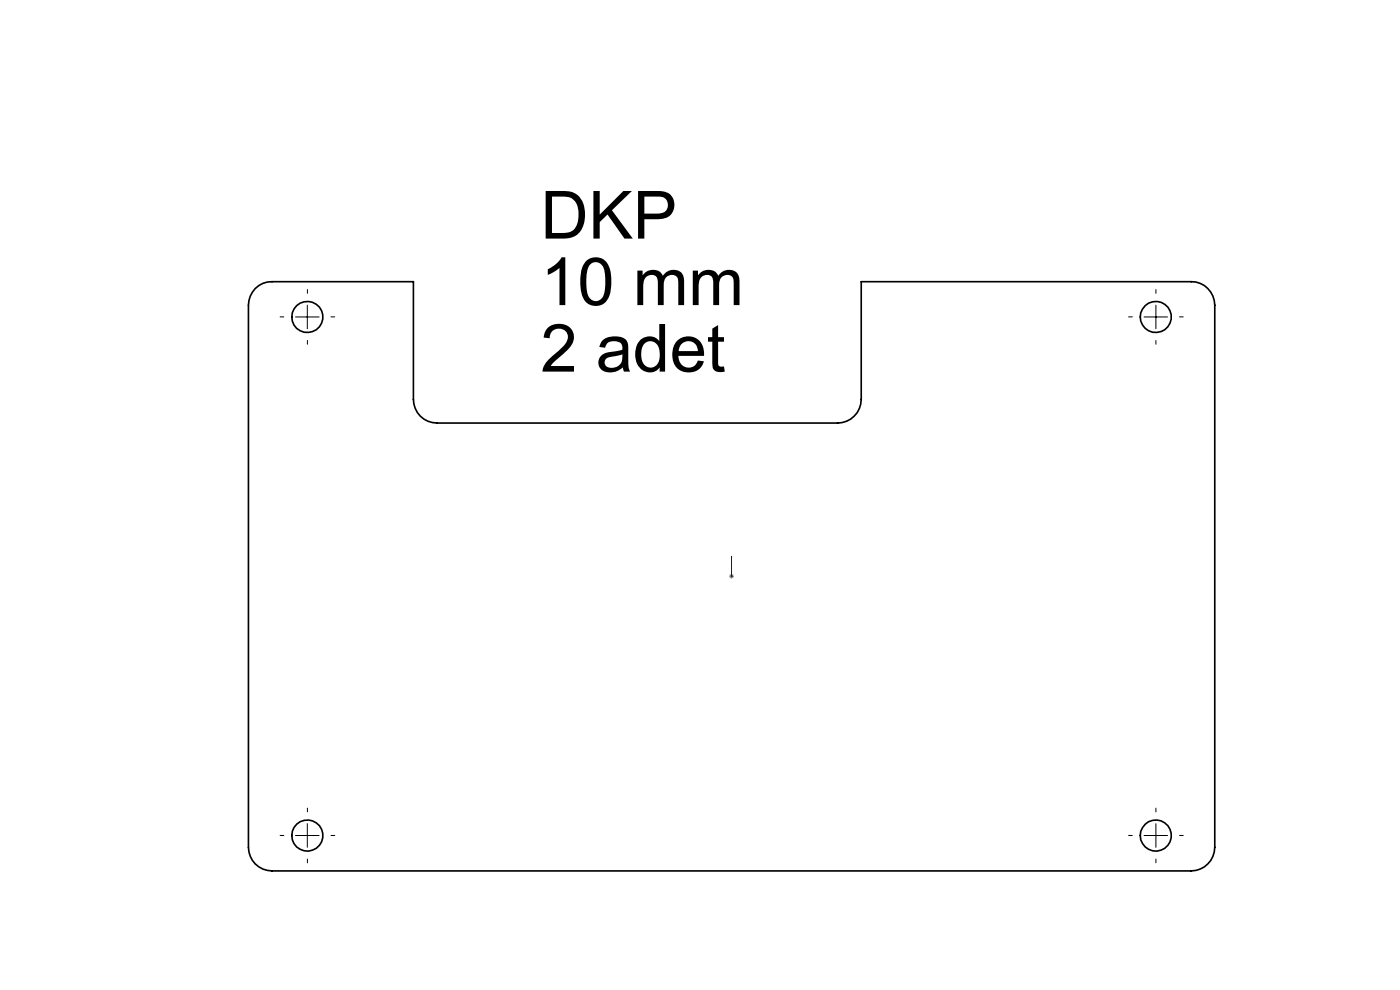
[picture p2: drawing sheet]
<svg xmlns="http://www.w3.org/2000/svg" width="297mm" height="210mm" viewBox="0 0 297 210" stroke-linecap="round" stroke-linejoin="round" font-family="sans-serif">
<defs><g id="words">
<g font-size="14.1">
<text x="114.7" y="50.6">DKP</text>
<text x="114.7" y="64.7">10 mm</text>
<text x="114.7" y="78.8">2 adet</text>
</g>
</g></defs>
<path d="M155.2 118v.4v-.4M155.2 118v4.2M155.2 122.1v.2zM155.2 122.2h.1" fill="none" stroke="#00f" stroke-width=".21"/>
<path d="M154.7 122.2h1M154.8 121.9l.7 .7M155.2 121.7v1M155.5 121.9l-.7 .7" fill="none" stroke="#808080" stroke-width=".21"/>
<g fill="none" stroke="#000" stroke-width=".21" stroke-dasharray="15.2 1.3 1.3 1.3">
<path d="M60.2 67.2h-.8M65.2 72.2v.8M65.2 62.2v-.8M70.2 67.2h.8M240.2 67.2h-.8M245.2 72.2v.8M245.2 62.2v-.8M250.2 67.2h.8M60.2 177.2h-.8M65.2 172.2v-.8M70.2 177.2h.8M240.2 177.2h-.8"/>
<path d="M245.2 172.2v-.8M250.2 177.2h.8M65.2 182.2v.8M245.2 182.2v.8"/>
</g>
<path d="M62.7 67.2h5M65.2 64.7v5M242.7 67.2h5M245.2 64.7v5M62.7 177.2h5M65.2 174.7v5M242.7 177.2h5M245.2 174.7v5" fill="none" stroke="#000" stroke-width=".21"/>
<path d="M155.2 118v.4zM155.2 122.1v.2z" fill="#00f"/>
<g fill="none" stroke="#000" stroke-width=".35">
<path d="M54.2 61.2a4.8 4.8 0 0 1 3.5-1.4h30v24.9a5 5 0 0 0 5 5h85a5.1 5.1 0 0 0 5-5v-24.9h70a5 5 0 0 1 5 4.9v115a5.1 5.1 0 0 1-5 5h-195a5 5 0 0 1-5-5v-115a5.2 5.2 0 0 1 1.5-3.5z"/>
<circle cx="65.2" cy="67.2" r="3.3"/>
<circle cx="245.2" cy="67.2" r="3.3"/>
<circle cx="65.2" cy="177.2" r="3.3"/>
<circle cx="245.2" cy="177.2" r="3.3"/>
</g>
<use href="#words"/>
</svg>
